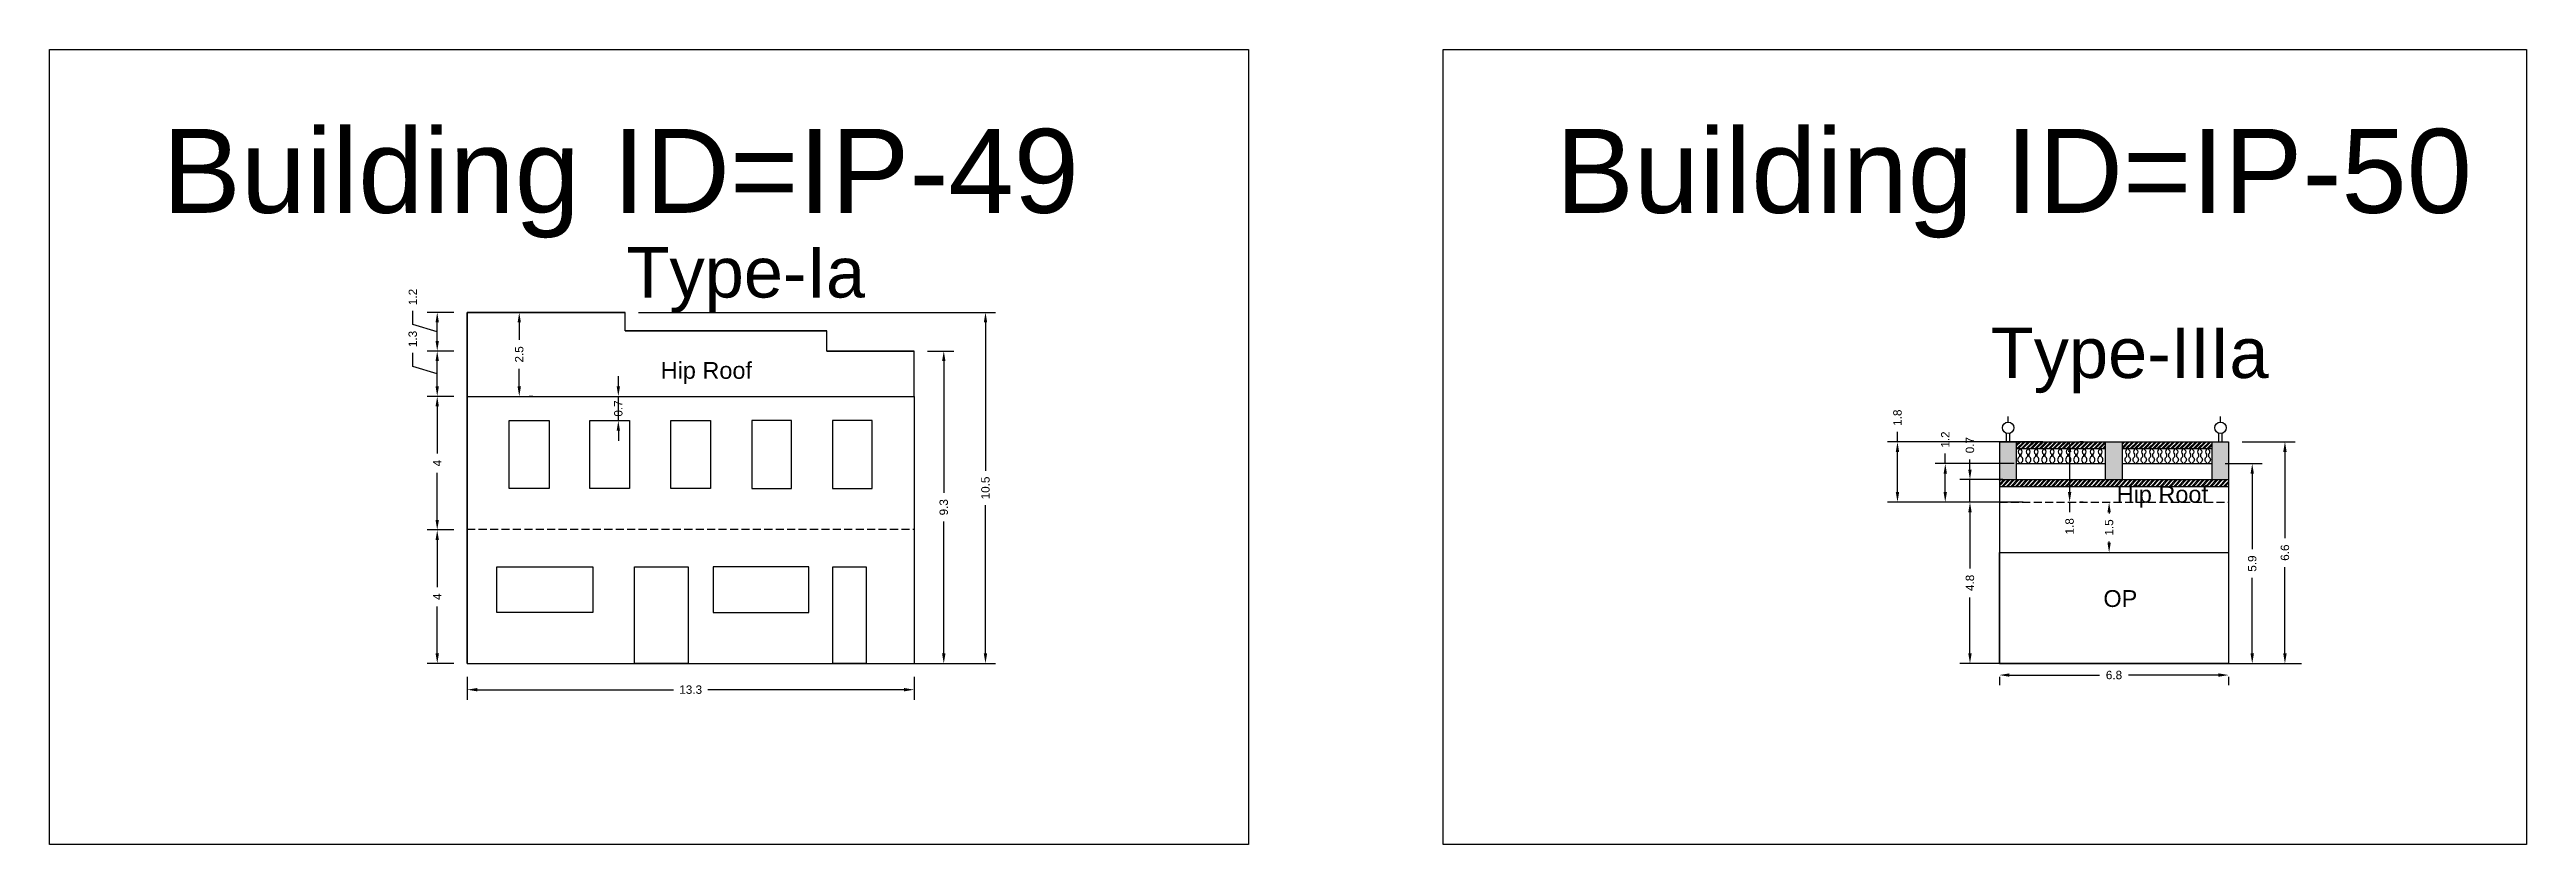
# Model space of a CAD drawing. Header units: metres. Extents: x 3416658 to 3417184, y -6712896 to -6712690.
# Drawn here: x 3417006.2 to 3417080, y -6712856.6 to -6712833 of the extents above; entities that cross this region are included whole.
import ezdxf

# ---------------------------------------------------------------- set-up
doc = ezdxf.new("R2010")
doc.units = ezdxf.units.M
doc.linetypes.add('ACAD_ISO02W100', pattern=[15, 12, -3])
doc.layers.add('Dotted', color=7, linetype='ACAD_ISO02W100', plot=False)
doc.styles.get("Standard").update_dxf_attribs({"font": 'arial.ttf'})
doc.dimstyles.new('ISO-25', dxfattribs={"dimtxt": 0.25, "dimasz": 0.3, "dimexe": 0.3, "dimexo": 0.4, "dimgap": 0.2, "dimtad": 0, "dimdec": 1, "dimdsep": 46, "dimtxsty": 'Standard', "dimcen": 2.5, "dimadec": 0, "dimazin": 0, "dimtfac": 1, "dimtdec": 1, "dimtmove": 0, "dimatfit": 3, "dimfxl": 1, "dimarcsym": 0})
pattern_1 = [(45, (-5.61696, 26.99843), (-0.067351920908, 0.067351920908), []), (45, (-5.57206, 26.99843), (-0.067351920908, 0.067351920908), [])]

msp = doc.modelspace()

# ---------------------------------------------------------------- texts
for s, heights, insert, char_height, attachment_point in [('Building ID=IP-49', [0.517], (3417009.605, -6712835.353), 2.5, 1), ('Building ID=IP-50', [0.517], (3417051.062, -6712835.353), 2.5, 1), ('Type-Ia  ', [0.517], (3417023.413, -6712838.872), 1.5, 1), ('Type-IIIa  ', [0.517], (3417064.014, -6712841.266), 1.5, 1), ('Hip Roof', [0], (3417024.431, -6712842.291), 0.5, 1), ('Hip Roof', [0], (3417067.761, -6712845.977), 0.5, 1), ('OP', [0], (3417068.375, -6712849.08), 0.5, 3)]:
    msp.add_mtext_dynamic_manual_height_columns(s, width=67.86454, gutter_width=12.5, heights=heights, dxfattribs=dict(insert=insert, char_height=char_height, attachment_point=attachment_point))

# ---------------------------------------------------------------- blocks, each defined once
blk = doc.blocks.new('*D432')
at = {"color": 0, "lineweight": -2, "transparency": 16777216}
for p, q in [((3417018.274, -6712847.289), (3417017.481, -6712847.289)), ((3417017.781, -6712847.589), (3417017.781, -6712848.99)), ((3417017.781, -6712850.964), (3417017.781, -6712849.563)), ((3417018.274, -6712851.264), (3417017.481, -6712851.264))]:
    blk.add_line(p, q, dxfattribs=at)
at = {"color": 0, "transparency": 16777216}
for points in [[(3417017.731, -6712847.589), (3417017.831, -6712847.589), (3417017.781, -6712847.289)], [(3417017.731, -6712850.964), (3417017.831, -6712850.964), (3417017.781, -6712851.264)]]:
    blk.add_solid(points, dxfattribs=at)
at = {"layer": 'Defpoints', "color": 0, "transparency": 16777216}
for p in [(3417017.781, -6712847.289), (3417018.674, -6712847.289), (3417018.674, -6712851.264)]:
    blk.add_point(p, dxfattribs=at)
at = {"color": 0, "transparency": 16777216, "insert": (3417017.781, -6712849.276), "char_height": 0.25, "attachment_point": 5, "rotation": 90}
blk.add_mtext('4', dxfattribs=at)
blk = doc.blocks.new('*D433')
at = {"color": 0, "lineweight": -2, "transparency": 16777216}
for p, q in [((3417018.274, -6712843.314), (3417017.481, -6712843.314)), ((3417017.781, -6712843.614), (3417017.781, -6712845.015)), ((3417017.781, -6712846.989), (3417017.781, -6712845.588)), ((3417018.274, -6712847.289), (3417017.481, -6712847.289))]:
    blk.add_line(p, q, dxfattribs=at)
at = {"color": 0, "transparency": 16777216}
for points in [[(3417017.731, -6712843.614), (3417017.831, -6712843.614), (3417017.781, -6712843.314)], [(3417017.731, -6712846.989), (3417017.831, -6712846.989), (3417017.781, -6712847.289)]]:
    blk.add_solid(points, dxfattribs=at)
at = {"layer": 'Defpoints', "color": 0, "transparency": 16777216}
for p in [(3417017.781, -6712843.314), (3417018.674, -6712843.314), (3417018.674, -6712847.289)]:
    blk.add_point(p, dxfattribs=at)
at = {"color": 0, "transparency": 16777216, "insert": (3417017.781, -6712845.301), "char_height": 0.25, "attachment_point": 5, "rotation": 90}
blk.add_mtext('4', dxfattribs=at)
blk = doc.blocks.new('*D434')
at = {"color": 0, "lineweight": -2, "transparency": 16777216}
for p, q in [((3417017.053, -6712842.42), (3417017.053, -6712842.02)), ((3417018.274, -6712841.964), (3417017.481, -6712841.964)), ((3417017.781, -6712843.014), (3417017.781, -6712842.264)), ((3417017.781, -6712842.639), (3417017.053, -6712842.42)), ((3417018.274, -6712843.314), (3417017.481, -6712843.314))]:
    blk.add_line(p, q, dxfattribs=at)
at = {"color": 0, "transparency": 16777216}
for points in [[(3417017.731, -6712842.264), (3417017.831, -6712842.264), (3417017.781, -6712841.964)], [(3417017.731, -6712843.014), (3417017.831, -6712843.014), (3417017.781, -6712843.314)]]:
    blk.add_solid(points, dxfattribs=at)
at = {"layer": 'Defpoints', "color": 0, "transparency": 16777216}
for p in [(3417017.781, -6712841.964), (3417018.674, -6712841.964), (3417018.674, -6712843.314)]:
    blk.add_point(p, dxfattribs=at)
at = {"color": 0, "transparency": 16777216, "insert": (3417017.053, -6712841.605), "char_height": 0.25, "attachment_point": 5, "rotation": 90}
blk.add_mtext('1.3', dxfattribs=at)
blk = doc.blocks.new('*D435')
at = {"color": 0, "lineweight": -2, "transparency": 16777216}
for p, q in [((3417017.056, -6712841.171), (3417017.056, -6712840.771)), ((3417018.274, -6712840.814), (3417017.481, -6712840.814)), ((3417017.781, -6712841.389), (3417017.056, -6712841.171)), ((3417017.781, -6712841.664), (3417017.781, -6712841.114)), ((3417018.274, -6712841.964), (3417017.481, -6712841.964))]:
    blk.add_line(p, q, dxfattribs=at)
at = {"color": 0, "transparency": 16777216}
for points in [[(3417017.731, -6712841.114), (3417017.831, -6712841.114), (3417017.781, -6712840.814)], [(3417017.731, -6712841.664), (3417017.831, -6712841.664), (3417017.781, -6712841.964)]]:
    blk.add_solid(points, dxfattribs=at)
at = {"layer": 'Defpoints', "color": 0, "transparency": 16777216}
for p in [(3417017.781, -6712840.814), (3417018.674, -6712840.814), (3417018.674, -6712841.964)]:
    blk.add_point(p, dxfattribs=at)
at = {"color": 0, "transparency": 16777216, "insert": (3417017.056, -6712840.357), "char_height": 0.25, "attachment_point": 5, "rotation": 90}
blk.add_mtext('1.2', dxfattribs=at)
blk = doc.blocks.new('*D436')
at = {"color": 0, "lineweight": -2, "transparency": 16777216}
for p, q in [((3417020.622, -6712840.814), (3417020.522, -6712840.814)), ((3417020.222, -6712841.114), (3417020.222, -6712841.633)), ((3417020.222, -6712843.014), (3417020.222, -6712842.494)), ((3417020.622, -6712843.314), (3417020.522, -6712843.314))]:
    blk.add_line(p, q, dxfattribs=at)
at = {"color": 0, "transparency": 16777216}
for points in [[(3417020.172, -6712841.114), (3417020.272, -6712841.114), (3417020.222, -6712840.814)], [(3417020.172, -6712843.014), (3417020.272, -6712843.014), (3417020.222, -6712843.314)]]:
    blk.add_solid(points, dxfattribs=at)
at = {"layer": 'Defpoints', "color": 0, "transparency": 16777216}
for p in [(3417020.222, -6712840.814), (3417020.222, -6712840.814), (3417020.222, -6712843.314)]:
    blk.add_point(p, dxfattribs=at)
at = {"color": 0, "transparency": 16777216, "insert": (3417020.222, -6712842.064), "char_height": 0.25, "attachment_point": 5, "rotation": 90}
blk.add_mtext('2.5', dxfattribs=at)
blk = doc.blocks.new('*D437')
at = {"color": 0, "lineweight": -2, "transparency": 16777216}
for p, q in [((3417018.674, -6712851.664), (3417018.674, -6712852.342)), ((3417031.974, -6712851.664), (3417031.974, -6712852.342)), ((3417018.974, -6712852.042), (3417024.811, -6712852.042)), ((3417031.674, -6712852.042), (3417025.837, -6712852.042))]:
    blk.add_line(p, q, dxfattribs=at)
at = {"color": 0, "transparency": 16777216}
for points in [[(3417018.974, -6712851.992), (3417018.974, -6712852.092), (3417018.674, -6712852.042)], [(3417031.674, -6712851.992), (3417031.674, -6712852.092), (3417031.974, -6712852.042)]]:
    blk.add_solid(points, dxfattribs=at)
at = {"layer": 'Defpoints', "color": 0, "transparency": 16777216}
for p in [(3417018.674, -6712851.264), (3417031.974, -6712851.264), (3417031.974, -6712852.042)]:
    blk.add_point(p, dxfattribs=at)
at = {"color": 0, "transparency": 16777216, "insert": (3417025.324, -6712852.042), "char_height": 0.25, "attachment_point": 5}
blk.add_mtext('13.3', dxfattribs=at)
blk = doc.blocks.new('*D438')
at = {"color": 0, "lineweight": -2, "transparency": 16777216}
for p, q in [((3417032.374, -6712841.964), (3417033.156, -6712841.964)), ((3417032.856, -6712842.264), (3417032.856, -6712846.186)), ((3417032.856, -6712850.964), (3417032.856, -6712847.041)), ((3417032.374, -6712851.264), (3417033.156, -6712851.264))]:
    blk.add_line(p, q, dxfattribs=at)
at = {"color": 0, "transparency": 16777216}
for points in [[(3417032.806, -6712842.264), (3417032.906, -6712842.264), (3417032.856, -6712841.964)], [(3417032.806, -6712850.964), (3417032.906, -6712850.964), (3417032.856, -6712851.264)]]:
    blk.add_solid(points, dxfattribs=at)
at = {"layer": 'Defpoints', "color": 0, "transparency": 16777216}
for p in [(3417031.974, -6712841.964), (3417032.856, -6712841.964), (3417031.974, -6712851.264)]:
    blk.add_point(p, dxfattribs=at)
at = {"color": 0, "transparency": 16777216, "insert": (3417032.856, -6712846.614), "char_height": 0.25, "attachment_point": 5, "rotation": 90}
blk.add_mtext('9.3', dxfattribs=at)
blk = doc.blocks.new('*D439')
at = {"color": 0, "lineweight": -2, "transparency": 16777216}
for p, q in [((3417023.774, -6712840.814), (3417034.397, -6712840.814)), ((3417034.097, -6712841.114), (3417034.097, -6712845.525)), ((3417034.097, -6712850.964), (3417034.097, -6712846.553)), ((3417023.774, -6712851.264), (3417034.397, -6712851.264))]:
    blk.add_line(p, q, dxfattribs=at)
at = {"color": 0, "transparency": 16777216}
for points in [[(3417034.047, -6712841.114), (3417034.147, -6712841.114), (3417034.097, -6712840.814)], [(3417034.047, -6712850.964), (3417034.147, -6712850.964), (3417034.097, -6712851.264)]]:
    blk.add_solid(points, dxfattribs=at)
at = {"layer": 'Defpoints', "color": 0, "transparency": 16777216}
for p in [(3417023.374, -6712840.814), (3417023.374, -6712851.264), (3417034.097, -6712851.264)]:
    blk.add_point(p, dxfattribs=at)
at = {"color": 0, "transparency": 16777216, "insert": (3417034.097, -6712846.039), "char_height": 0.25, "attachment_point": 5, "rotation": 90}
blk.add_mtext('10.5', dxfattribs=at)
blk = doc.blocks.new('*D440')
at = {"color": 0, "lineweight": -2, "transparency": 16777216}
for p, q in [((3417023.171, -6712843.014), (3417023.171, -6712842.714)), ((3417023.171, -6712844.035), (3417023.171, -6712843.314)), ((3417023.314, -6712843.314), (3417023.471, -6712843.314)), ((3417023.171, -6712844.335), (3417023.171, -6712844.635)), ((3417023.314, -6712844.035), (3417023.471, -6712844.035))]:
    blk.add_line(p, q, dxfattribs=at)
at = {"color": 0, "transparency": 16777216}
for points in [[(3417023.121, -6712843.014), (3417023.221, -6712843.014), (3417023.171, -6712843.314)], [(3417023.121, -6712844.335), (3417023.221, -6712844.335), (3417023.171, -6712844.035)]]:
    blk.add_solid(points, dxfattribs=at)
at = {"layer": 'Defpoints', "color": 0, "transparency": 16777216}
for p in [(3417022.914, -6712843.314), (3417023.171, -6712843.314), (3417022.914, -6712844.035)]:
    blk.add_point(p, dxfattribs=at)
at = {"color": 0, "transparency": 16777216, "insert": (3417023.171, -6712843.674), "char_height": 0.25, "attachment_point": 5, "rotation": 90}
blk.add_mtext('0.7', dxfattribs=at)
blk = doc.blocks.new('*D441')
at = {"color": 0, "lineweight": -2, "transparency": 16777216}
for p, q in [((3417064.974, -6712846.464), (3417063.095, -6712846.464)), ((3417063.395, -6712846.764), (3417063.395, -6712848.431)), ((3417063.395, -6712850.964), (3417063.395, -6712849.297)), ((3417064.974, -6712851.264), (3417063.095, -6712851.264))]:
    blk.add_line(p, q, dxfattribs=at)
at = {"color": 0, "transparency": 16777216}
for points in [[(3417063.345, -6712846.764), (3417063.445, -6712846.764), (3417063.395, -6712846.464)], [(3417063.345, -6712850.964), (3417063.445, -6712850.964), (3417063.395, -6712851.264)]]:
    blk.add_solid(points, dxfattribs=at)
at = {"layer": 'Defpoints', "color": 0, "transparency": 16777216}
for p in [(3417063.395, -6712846.464), (3417065.374, -6712846.464), (3417065.374, -6712851.264)]:
    blk.add_point(p, dxfattribs=at)
at = {"color": 0, "transparency": 16777216, "insert": (3417063.395, -6712848.864), "char_height": 0.25, "attachment_point": 5, "rotation": 90}
blk.add_mtext('4.8', dxfattribs=at)
blk = doc.blocks.new('*D442')
at = {"color": 0, "lineweight": -2, "transparency": 16777216}
for p, q in [((3417063.395, -6712845.492), (3417063.395, -6712845.192)), ((3417064.371, -6712845.792), (3417063.095, -6712845.792)), ((3417063.395, -6712846.464), (3417063.395, -6712845.792)), ((3417063.871, -6712846.464), (3417063.095, -6712846.464)), ((3417063.395, -6712846.764), (3417063.395, -6712847.064))]:
    blk.add_line(p, q, dxfattribs=at)
at = {"color": 0, "transparency": 16777216}
for points in [[(3417063.345, -6712845.492), (3417063.445, -6712845.492), (3417063.395, -6712845.792)], [(3417063.345, -6712846.764), (3417063.445, -6712846.764), (3417063.395, -6712846.464)]]:
    blk.add_solid(points, dxfattribs=at)
at = {"layer": 'Defpoints', "color": 0, "transparency": 16777216}
for p in [(3417063.395, -6712845.792), (3417064.771, -6712845.792), (3417064.271, -6712846.464)]:
    blk.add_point(p, dxfattribs=at)
at = {"color": 0, "transparency": 16777216, "insert": (3417063.395, -6712844.765), "char_height": 0.25, "attachment_point": 5, "rotation": 90}
blk.add_mtext('0.7', dxfattribs=at)
blk = doc.blocks.new('*D443')
at = {"color": 0, "lineweight": -2, "transparency": 16777216}
for p, q in [((3417062.66, -6712845.314), (3417062.66, -6712845.014)), ((3417064.706, -6712845.314), (3417062.36, -6712845.314)), ((3417062.66, -6712846.164), (3417062.66, -6712845.614)), ((3417063.871, -6712846.464), (3417062.36, -6712846.464))]:
    blk.add_line(p, q, dxfattribs=at)
at = {"color": 0, "transparency": 16777216}
for points in [[(3417062.61, -6712845.614), (3417062.71, -6712845.614), (3417062.66, -6712845.314)], [(3417062.61, -6712846.164), (3417062.71, -6712846.164), (3417062.66, -6712846.464)]]:
    blk.add_solid(points, dxfattribs=at)
at = {"layer": 'Defpoints', "color": 0, "transparency": 16777216}
for p in [(3417062.66, -6712845.314), (3417065.106, -6712845.314), (3417064.271, -6712846.464)]:
    blk.add_point(p, dxfattribs=at)
at = {"color": 0, "transparency": 16777216, "insert": (3417062.66, -6712844.599), "char_height": 0.25, "attachment_point": 5, "rotation": 90}
blk.add_mtext('1.2', dxfattribs=at)
blk = doc.blocks.new('*D444')
at = {"color": 0, "lineweight": -2, "transparency": 16777216}
for p, q in [((3417061.238, -6712844.664), (3417061.238, -6712844.364)), ((3417065.568, -6712844.664), (3417060.938, -6712844.664)), ((3417061.238, -6712846.164), (3417061.238, -6712844.964)), ((3417063.871, -6712846.464), (3417060.938, -6712846.464))]:
    blk.add_line(p, q, dxfattribs=at)
at = {"color": 0, "transparency": 16777216}
for points in [[(3417061.188, -6712844.964), (3417061.288, -6712844.964), (3417061.238, -6712844.664)], [(3417061.188, -6712846.164), (3417061.288, -6712846.164), (3417061.238, -6712846.464)]]:
    blk.add_solid(points, dxfattribs=at)
at = {"layer": 'Defpoints', "color": 0, "transparency": 16777216}
for p in [(3417061.238, -6712844.664), (3417065.968, -6712844.664), (3417064.271, -6712846.464)]:
    blk.add_point(p, dxfattribs=at)
at = {"color": 0, "transparency": 16777216, "insert": (3417061.238, -6712843.948), "char_height": 0.25, "attachment_point": 5, "rotation": 90}
blk.add_mtext('1.8', dxfattribs=at)
blk = doc.blocks.new('*D445')
at = {"color": 0, "lineweight": -2, "transparency": 16777216}
for p, q in [((3417070.991, -6712845.314), (3417072.095, -6712845.314)), ((3417071.795, -6712845.614), (3417071.795, -6712847.861)), ((3417071.795, -6712850.964), (3417071.795, -6712848.717)), ((3417071.491, -6712851.264), (3417072.095, -6712851.264))]:
    blk.add_line(p, q, dxfattribs=at)
at = {"color": 0, "transparency": 16777216}
for points in [[(3417071.745, -6712845.614), (3417071.845, -6712845.614), (3417071.795, -6712845.314)], [(3417071.745, -6712850.964), (3417071.845, -6712850.964), (3417071.795, -6712851.264)]]:
    blk.add_solid(points, dxfattribs=at)
at = {"layer": 'Defpoints', "color": 0, "transparency": 16777216}
for p in [(3417070.591, -6712845.314), (3417071.795, -6712845.314), (3417071.091, -6712851.264)]:
    blk.add_point(p, dxfattribs=at)
at = {"color": 0, "transparency": 16777216, "insert": (3417071.795, -6712848.289), "char_height": 0.25, "attachment_point": 5, "rotation": 90}
blk.add_mtext('5.9', dxfattribs=at)
blk = doc.blocks.new('*D446')
at = {"color": 0, "lineweight": -2, "transparency": 16777216}
for p, q in [((3417071.491, -6712844.664), (3417073.069, -6712844.664)), ((3417072.769, -6712844.964), (3417072.769, -6712847.536)), ((3417072.769, -6712850.964), (3417072.769, -6712848.392)), ((3417071.491, -6712851.264), (3417073.069, -6712851.264))]:
    blk.add_line(p, q, dxfattribs=at)
at = {"color": 0, "transparency": 16777216}
for points in [[(3417072.719, -6712844.964), (3417072.819, -6712844.964), (3417072.769, -6712844.664)], [(3417072.719, -6712850.964), (3417072.819, -6712850.964), (3417072.769, -6712851.264)]]:
    blk.add_solid(points, dxfattribs=at)
at = {"layer": 'Defpoints', "color": 0, "transparency": 16777216}
for p in [(3417071.091, -6712844.664), (3417072.769, -6712844.664), (3417071.091, -6712851.264)]:
    blk.add_point(p, dxfattribs=at)
at = {"color": 0, "transparency": 16777216, "insert": (3417072.769, -6712847.964), "char_height": 0.25, "attachment_point": 5, "rotation": 90}
blk.add_mtext('6.6', dxfattribs=at)
blk = doc.blocks.new('*D447')
at = {"color": 0, "lineweight": -2, "transparency": 16777216}
for p, q in [((3417064.271, -6712851.664), (3417064.271, -6712851.907)), ((3417064.571, -6712851.607), (3417067.253, -6712851.607)), ((3417070.791, -6712851.607), (3417068.11, -6712851.607)), ((3417071.091, -6712851.664), (3417071.091, -6712851.907))]:
    blk.add_line(p, q, dxfattribs=at)
at = {"color": 0, "transparency": 16777216}
for points in [[(3417064.571, -6712851.557), (3417064.571, -6712851.657), (3417064.271, -6712851.607)], [(3417070.791, -6712851.557), (3417070.791, -6712851.657), (3417071.091, -6712851.607)]]:
    blk.add_solid(points, dxfattribs=at)
at = {"layer": 'Defpoints', "color": 0, "transparency": 16777216}
for p in [(3417064.271, -6712851.264), (3417071.091, -6712851.264), (3417071.091, -6712851.607)]:
    blk.add_point(p, dxfattribs=at)
at = {"color": 0, "transparency": 16777216, "insert": (3417067.681, -6712851.607), "char_height": 0.25, "attachment_point": 5}
blk.add_mtext('6.8', dxfattribs=at)
blk = doc.blocks.new('*D448')
at = {"color": 0, "lineweight": -2, "transparency": 16777216}
for p, q in [((3417066.361, -6712844.964), (3417066.361, -6712846.164)), ((3417066.761, -6712844.664), (3417066.661, -6712844.664)), ((3417066.361, -6712846.464), (3417066.361, -6712846.764)), ((3417066.761, -6712846.464), (3417066.661, -6712846.464))]:
    blk.add_line(p, q, dxfattribs=at)
at = {"color": 0, "transparency": 16777216}
for points in [[(3417066.311, -6712844.964), (3417066.411, -6712844.964), (3417066.361, -6712844.664)], [(3417066.311, -6712846.164), (3417066.411, -6712846.164), (3417066.361, -6712846.464)]]:
    blk.add_solid(points, dxfattribs=at)
at = {"layer": 'Defpoints', "color": 0, "transparency": 16777216}
for p in [(3417066.361, -6712844.664), (3417066.361, -6712846.464), (3417066.361, -6712846.464)]:
    blk.add_point(p, dxfattribs=at)
at = {"color": 0, "transparency": 16777216, "insert": (3417066.361, -6712847.18), "char_height": 0.25, "attachment_point": 5, "rotation": 90}
blk.add_mtext('1.8', dxfattribs=at)
blk = doc.blocks.new('*D449')
at = {"color": 0, "lineweight": -2, "transparency": 16777216}
for p, q in [((3417067.701, -6712846.464), (3417067.836, -6712846.464)), ((3417067.536, -6712846.764), (3417067.536, -6712846.797)), ((3417067.536, -6712847.664), (3417067.536, -6712847.63)), ((3417067.701, -6712847.964), (3417067.836, -6712847.964))]:
    blk.add_line(p, q, dxfattribs=at)
at = {"color": 0, "transparency": 16777216}
for points in [[(3417067.486, -6712846.764), (3417067.586, -6712846.764), (3417067.536, -6712846.464)], [(3417067.486, -6712847.664), (3417067.586, -6712847.664), (3417067.536, -6712847.964)]]:
    blk.add_solid(points, dxfattribs=at)
at = {"layer": 'Defpoints', "color": 0, "transparency": 16777216}
for p in [(3417067.301, -6712846.464), (3417067.536, -6712846.464), (3417067.301, -6712847.964)]:
    blk.add_point(p, dxfattribs=at)
at = {"color": 0, "transparency": 16777216, "insert": (3417067.536, -6712847.214), "char_height": 0.25, "attachment_point": 5, "rotation": 90}
blk.add_mtext('1.5', dxfattribs=at)

# ---------------------------------------------------------------- dimensions: what is measured, and where the dimension line sits
for base, p1, p2, picture, middle in [((3417017.78109885, -6712840.81372986), (3417018.67425162, -6712841.96372987), (3417018.67425162, -6712840.81372986), '*D435', (3417017.05558725, -6712840.57107639)), ((3417017.781098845, -6712841.963729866), (3417018.67425162, -6712843.313729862), (3417018.67425162, -6712841.963729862), '*D434', (3417017.053370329, -6712841.820411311)), ((3417017.781, -6712843.314), (3417018.674, -6712847.289), (3417018.674, -6712843.314), '*D433', (3417017.781, -6712845.301))]:
    dim = msp.add_linear_dim(base=base, p1=p1, p2=p2, angle=90, dimstyle='ISO-25', override={"dimtmove": 1})
    dim.commit()
    dim.dimension.update_dxf_attribs({"geometry": picture, "text_midpoint": middle})
for base, p1, p2, picture, middle in [((3417020.222, -6712840.814), (3417020.222, -6712843.314), (3417020.222, -6712840.814), '*D436', (3417020.222, -6712842.064)), ((3417034.097440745, -6712851.263729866), (3417023.37425162, -6712840.813729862), (3417023.37425162, -6712851.263729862), '*D439', (3417034.097440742, -6712846.038729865)), ((3417032.856, -6712841.964), (3417031.974, -6712851.264), (3417031.974, -6712841.964), '*D438', (3417032.856, -6712846.614)), ((3417061.238, -6712844.664), (3417064.271, -6712846.464), (3417065.968, -6712844.664), '*D444', (3417061.238, -6712843.948)), ((3417062.65958404, -6712845.31372987), (3417064.271292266, -6712846.46372987), (3417065.106043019, -6712845.313729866), '*D443', (3417062.659584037, -6712844.599200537)), ((3417063.395, -6712845.792), (3417064.271, -6712846.464), (3417064.771, -6712845.792), '*D442', (3417063.395, -6712844.765)), ((3417066.361, -6712846.464), (3417066.361, -6712844.664), (3417066.361, -6712846.464), '*D448', (3417066.361, -6712847.18)), ((3417072.769, -6712844.664), (3417071.091, -6712851.264), (3417071.091, -6712844.664), '*D446', (3417072.769, -6712847.964)), ((3417071.794569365, -6712845.31372987), (3417071.091292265, -6712851.263729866), (3417070.591292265, -6712845.313729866), '*D445', (3417071.794569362, -6712848.288729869)), ((3417063.395, -6712846.464), (3417065.374, -6712851.264), (3417065.374, -6712846.464), '*D441', (3417063.395, -6712848.864)), ((3417017.781, -6712847.289), (3417018.674, -6712851.264), (3417018.674, -6712847.289), '*D432', (3417017.781, -6712849.276))]:
    dim = msp.add_linear_dim(base=base, p1=p1, p2=p2, angle=90, dimstyle='ISO-25')
    dim.commit()
    dim.dimension.update_dxf_attribs({"geometry": picture, "text_midpoint": middle})
for base, p1, p2, picture, middle in [((3417023.171, -6712843.314), (3417022.914, -6712844.035), (3417022.914, -6712843.314), '*D440', (3417023.171, -6712843.674)), ((3417067.536, -6712846.464), (3417067.301, -6712847.964), (3417067.301, -6712846.464), '*D449', (3417067.536, -6712847.214))]:
    dim = msp.add_linear_dim(base=base, p1=p1, p2=p2, angle=90, dimstyle='ISO-25')
    dim.commit()
    dim.dimension.update_dxf_attribs({"geometry": picture, "text_midpoint": middle, "dimtype": 160})
for base, p1, p2, picture, middle in [((3417031.974, -6712852.042), (3417018.674, -6712851.264), (3417031.974, -6712851.264), '*D437', (3417025.324, -6712852.042)), ((3417071.091, -6712851.607), (3417064.271, -6712851.264), (3417071.091, -6712851.264), '*D447', (3417067.681, -6712851.607))]:
    dim = msp.add_linear_dim(base=base, p1=p1, p2=p2, dimstyle='ISO-25')
    dim.commit()
    dim.dimension.update_dxf_attribs({"geometry": picture, "text_midpoint": middle})

# ---------------------------------------------------------------- hatches: boundary and pattern name
h = msp.add_hatch(color=256)
h.dxf.hatch_style = 1
h.paths.add_polyline_path([(3417064.771, -6712844.664), (3417064.271, -6712844.664), (3417064.271, -6712845.792), (3417064.771, -6712845.792)])
h = msp.add_hatch()
h.set_pattern_fill('ANSI32', color=256, scale=0.01)
h.set_pattern_definition(pattern_1)
h.paths.add_polyline_path([(3417070.591, -6712844.664), (3417067.931, -6712844.664), (3417067.931, -6712844.864), (3417070.591, -6712844.864)])
h.paths.add_polyline_path([(3417067.431, -6712844.664), (3417064.771, -6712844.664), (3417064.771, -6712844.864), (3417067.431, -6712844.864)])
h = msp.add_hatch(color=256)
h.dxf.hatch_style = 1
h.paths.add_polyline_path([(3417067.931, -6712844.664), (3417067.431, -6712844.664), (3417067.431, -6712845.792), (3417067.931, -6712845.792)])
h.paths.add_polyline_path([(3417070.591, -6712845.792), (3417071.091, -6712845.792), (3417071.091, -6712844.664), (3417070.591, -6712844.664)])
h = msp.add_hatch()
h.set_pattern_fill('ANSI32', color=256, scale=0.01)
h.set_pattern_definition(pattern_1)
h.paths.add_polyline_path([(3417071.091, -6712845.792), (3417064.271, -6712845.792), (3417064.271, -6712845.992), (3417071.091, -6712845.992)])

# ---------------------------------------------------------------- linework, layer by layer
for points in [[(3417006.243, -6712832.992), (3417041.925, -6712832.992), (3417041.925, -6712856.648), (3417006.243, -6712856.648)], [(3417047.719, -6712832.992), (3417079.956, -6712832.992), (3417079.956, -6712856.648), (3417047.719, -6712856.648)], [(3417031.974, -6712843.314), (3417031.974, -6712841.964), (3417029.374, -6712841.964), (3417029.374, -6712841.364), (3417023.374, -6712841.364), (3417023.374, -6712840.814), (3417018.674, -6712840.814), (3417018.674, -6712843.314)], [(3417019.921, -6712844.035), (3417021.108, -6712844.035), (3417021.108, -6712846.054), (3417019.921, -6712846.054)], [(3417022.32, -6712844.035), (3417023.507, -6712844.035), (3417023.507, -6712846.054), (3417022.32, -6712846.054)], [(3417024.731, -6712844.035), (3417025.918, -6712844.035), (3417025.918, -6712846.054), (3417024.731, -6712846.054)], [(3417028.328, -6712844.035), (3417027.141, -6712844.035), (3417027.141, -6712846.054), (3417028.328, -6712846.054)], [(3417030.728, -6712844.035), (3417029.541, -6712844.035), (3417029.541, -6712846.054), (3417030.728, -6712846.054)], [(3417064.271, -6712847.964), (3417071.091, -6712847.964), (3417071.091, -6712851.264), (3417064.271, -6712851.264)], [(3417019.553, -6712848.389), (3417022.408, -6712848.389), (3417022.408, -6712849.745), (3417019.553, -6712849.745)], [(3417023.649, -6712848.389), (3417025.25, -6712848.389), (3417025.25, -6712851.264), (3417023.649, -6712851.264)], [(3417028.844, -6712848.389), (3417025.99, -6712848.389), (3417025.99, -6712849.745), (3417028.844, -6712849.745)], [(3417029.551, -6712848.389), (3417030.549, -6712848.389), (3417030.549, -6712851.264), (3417029.551, -6712851.264)]]:
    msp.add_lwpolyline(points, close=True)
for points in [[(3417018.674, -6712840.814), (3417023.374, -6712840.814)], [(3417018.674, -6712843.314), (3417018.674, -6712840.814)], [(3417018.674, -6712851.264), (3417018.674, -6712840.814)], [(3417023.374, -6712841.364), (3417023.374, -6712840.814)], [(3417023.374, -6712841.364), (3417029.374, -6712841.364)], [(3417029.374, -6712841.964), (3417029.374, -6712841.364)], [(3417029.374, -6712841.964), (3417031.974, -6712841.964)], [(3417031.974, -6712843.314), (3417031.974, -6712841.964)], [(3417018.674, -6712843.314), (3417018.674, -6712851.264)], [(3417031.974, -6712843.314), (3417031.974, -6712851.264)], [(3417064.482, -6712844.664), (3417064.482, -6712844.409)], [(3417064.532, -6712844.08), (3417064.532, -6712843.914)], [(3417064.582, -6712844.664), (3417064.582, -6712844.409)], [(3417070.802, -6712844.664), (3417070.802, -6712844.409)], [(3417070.852, -6712844.08), (3417070.852, -6712843.914)], [(3417070.902, -6712844.664), (3417070.902, -6712844.409)], [(3417064.271, -6712844.664), (3417071.091, -6712844.664)], [(3417064.271, -6712844.664), (3417064.271, -6712851.264)], [(3417064.771, -6712844.664), (3417064.771, -6712845.792)], [(3417064.771, -6712844.864), (3417067.431, -6712844.864)], [(3417067.431, -6712845.792), (3417067.431, -6712844.664)], [(3417067.931, -6712845.792), (3417067.931, -6712844.664)], [(3417067.931, -6712844.864), (3417070.591, -6712844.864)], [(3417070.591, -6712844.664), (3417070.591, -6712845.792)], [(3417071.091, -6712844.664), (3417071.091, -6712851.264)], [(3417064.271, -6712845.792), (3417071.091, -6712845.792)], [(3417064.271, -6712845.992), (3417071.091, -6712845.992)], [(3417064.771, -6712845.314), (3417067.431, -6712845.314)], [(3417067.931, -6712845.314), (3417070.591, -6712845.314)], [(3417064.271, -6712847.964), (3417071.091, -6712847.964)], [(3417018.674, -6712851.264), (3417031.974, -6712851.264)], [(3417064.271, -6712851.264), (3417073.258, -6712851.264)]]:
    msp.add_lwpolyline(points)
for points in [[(3417064.868, -6712844.864), (3417064.868, -6712844.895, 0.504557), (3417064.868, -6712845.03), (3417064.868, -6712845.104, 0.59952), (3417064.868, -6712845.291), (3417064.868, -6712845.314)], [(3417064.917, -6712845.314), (3417064.917, -6712845.291, 0.59952), (3417064.917, -6712845.104), (3417064.917, -6712845.03, 0.504557), (3417064.917, -6712844.895), (3417064.917, -6712844.864)], [(3417065.106, -6712844.864), (3417065.106, -6712844.895, 0.504557), (3417065.106, -6712845.03), (3417065.106, -6712845.104, 0.59952), (3417065.106, -6712845.291), (3417065.106, -6712845.314)], [(3417065.155, -6712845.314), (3417065.155, -6712845.291, 0.59952), (3417065.155, -6712845.104), (3417065.155, -6712845.03, 0.504557), (3417065.155, -6712844.895), (3417065.155, -6712844.864)], [(3417065.344, -6712844.864), (3417065.344, -6712844.895, 0.504557), (3417065.344, -6712845.03), (3417065.344, -6712845.104, 0.59952), (3417065.344, -6712845.291), (3417065.344, -6712845.314)], [(3417065.393, -6712845.314), (3417065.393, -6712845.291, 0.59952), (3417065.393, -6712845.104), (3417065.393, -6712845.03, 0.504557), (3417065.393, -6712844.895), (3417065.393, -6712844.864)], [(3417065.582, -6712844.864), (3417065.582, -6712844.895, 0.504557), (3417065.582, -6712845.03), (3417065.582, -6712845.104, 0.59952), (3417065.582, -6712845.291), (3417065.582, -6712845.314)], [(3417065.631, -6712845.314), (3417065.631, -6712845.291, 0.59952), (3417065.631, -6712845.104), (3417065.631, -6712845.03, 0.504557), (3417065.631, -6712844.895), (3417065.631, -6712844.864)], [(3417065.82, -6712844.864), (3417065.82, -6712844.895, 0.504557), (3417065.82, -6712845.03), (3417065.82, -6712845.104, 0.59952), (3417065.82, -6712845.291), (3417065.82, -6712845.314)], [(3417065.868, -6712845.314), (3417065.868, -6712845.291, 0.59952), (3417065.868, -6712845.104), (3417065.868, -6712845.03, 0.504557), (3417065.868, -6712844.895), (3417065.868, -6712844.864)], [(3417066.058, -6712844.864), (3417066.058, -6712844.895, 0.504557), (3417066.058, -6712845.03), (3417066.058, -6712845.104, 0.59952), (3417066.058, -6712845.291), (3417066.058, -6712845.314)], [(3417066.106, -6712845.314), (3417066.106, -6712845.291, 0.59952), (3417066.106, -6712845.104), (3417066.106, -6712845.03, 0.504557), (3417066.106, -6712844.895), (3417066.106, -6712844.864)], [(3417066.296, -6712844.864), (3417066.296, -6712844.895, 0.504557), (3417066.296, -6712845.03), (3417066.296, -6712845.104, 0.59952), (3417066.296, -6712845.291), (3417066.296, -6712845.314)], [(3417066.344, -6712845.314), (3417066.344, -6712845.291, 0.59952), (3417066.344, -6712845.104), (3417066.344, -6712845.03, 0.504557), (3417066.344, -6712844.895), (3417066.344, -6712844.864)], [(3417066.534, -6712844.864), (3417066.534, -6712844.895, 0.504557), (3417066.534, -6712845.03), (3417066.534, -6712845.104, 0.59952), (3417066.534, -6712845.291), (3417066.534, -6712845.314)], [(3417066.582, -6712845.314), (3417066.582, -6712845.291, 0.59952), (3417066.582, -6712845.104), (3417066.582, -6712845.03, 0.504557), (3417066.582, -6712844.895), (3417066.582, -6712844.864)], [(3417066.772, -6712844.864), (3417066.772, -6712844.895, 0.504557), (3417066.772, -6712845.03), (3417066.772, -6712845.104, 0.59952), (3417066.772, -6712845.291), (3417066.772, -6712845.314)], [(3417066.82, -6712845.314), (3417066.82, -6712845.291, 0.59952), (3417066.82, -6712845.104), (3417066.82, -6712845.03, 0.504557), (3417066.82, -6712844.895), (3417066.82, -6712844.864)], [(3417067.01, -6712844.864), (3417067.01, -6712844.895, 0.504557), (3417067.01, -6712845.03), (3417067.01, -6712845.104, 0.59952), (3417067.01, -6712845.291), (3417067.01, -6712845.314)], [(3417067.058, -6712845.314), (3417067.058, -6712845.291, 0.59952), (3417067.058, -6712845.104), (3417067.058, -6712845.03, 0.504557), (3417067.058, -6712844.895), (3417067.058, -6712844.864)], [(3417067.248, -6712844.864), (3417067.248, -6712844.895, 0.504557), (3417067.248, -6712845.03), (3417067.248, -6712845.104, 0.59952), (3417067.248, -6712845.291), (3417067.248, -6712845.314)], [(3417067.296, -6712845.314), (3417067.296, -6712845.291, 0.59952), (3417067.296, -6712845.104), (3417067.296, -6712845.03, 0.504557), (3417067.296, -6712844.895), (3417067.296, -6712844.864)], [(3417068.066, -6712845.314), (3417068.066, -6712845.291, -0.59952), (3417068.066, -6712845.104), (3417068.066, -6712845.03, -0.504557), (3417068.066, -6712844.895), (3417068.066, -6712844.864)], [(3417068.115, -6712844.864), (3417068.115, -6712844.895, -0.504557), (3417068.115, -6712845.03), (3417068.115, -6712845.104, -0.59952), (3417068.115, -6712845.291), (3417068.115, -6712845.314)], [(3417068.304, -6712845.314), (3417068.304, -6712845.291, -0.59952), (3417068.304, -6712845.104), (3417068.304, -6712845.03, -0.504557), (3417068.304, -6712844.895), (3417068.304, -6712844.864)], [(3417068.353, -6712844.864), (3417068.353, -6712844.895, -0.504557), (3417068.353, -6712845.03), (3417068.353, -6712845.104, -0.59952), (3417068.353, -6712845.291), (3417068.353, -6712845.314)], [(3417068.542, -6712845.314), (3417068.542, -6712845.291, -0.59952), (3417068.542, -6712845.104), (3417068.542, -6712845.03, -0.504557), (3417068.542, -6712844.895), (3417068.542, -6712844.864)], [(3417068.591, -6712844.864), (3417068.591, -6712844.895, -0.504557), (3417068.591, -6712845.03), (3417068.591, -6712845.104, -0.59952), (3417068.591, -6712845.291), (3417068.591, -6712845.314)], [(3417068.78, -6712845.314), (3417068.78, -6712845.291, -0.59952), (3417068.78, -6712845.104), (3417068.78, -6712845.03, -0.504557), (3417068.78, -6712844.895), (3417068.78, -6712844.864)], [(3417068.829, -6712844.864), (3417068.829, -6712844.895, -0.504557), (3417068.829, -6712845.03), (3417068.829, -6712845.104, -0.59952), (3417068.829, -6712845.291), (3417068.829, -6712845.314)], [(3417069.018, -6712845.314), (3417069.018, -6712845.291, -0.59952), (3417069.018, -6712845.104), (3417069.018, -6712845.03, -0.504557), (3417069.018, -6712844.895), (3417069.018, -6712844.864)], [(3417069.067, -6712844.864), (3417069.067, -6712844.895, -0.504557), (3417069.067, -6712845.03), (3417069.067, -6712845.104, -0.59952), (3417069.067, -6712845.291), (3417069.067, -6712845.314)], [(3417069.256, -6712845.314), (3417069.256, -6712845.291, -0.59952), (3417069.256, -6712845.104), (3417069.256, -6712845.03, -0.504557), (3417069.256, -6712844.895), (3417069.256, -6712844.864)], [(3417069.305, -6712844.864), (3417069.305, -6712844.895, -0.504557), (3417069.305, -6712845.03), (3417069.305, -6712845.104, -0.59952), (3417069.305, -6712845.291), (3417069.305, -6712845.314)], [(3417069.494, -6712845.314), (3417069.494, -6712845.291, -0.59952), (3417069.494, -6712845.104), (3417069.494, -6712845.03, -0.504557), (3417069.494, -6712844.895), (3417069.494, -6712844.864)], [(3417069.543, -6712844.864), (3417069.543, -6712844.895, -0.504557), (3417069.543, -6712845.03), (3417069.543, -6712845.104, -0.59952), (3417069.543, -6712845.291), (3417069.543, -6712845.314)], [(3417069.732, -6712845.314), (3417069.732, -6712845.291, -0.59952), (3417069.732, -6712845.104), (3417069.732, -6712845.03, -0.504557), (3417069.732, -6712844.895), (3417069.732, -6712844.864)], [(3417069.781, -6712844.864), (3417069.781, -6712844.895, -0.504557), (3417069.781, -6712845.03), (3417069.781, -6712845.104, -0.59952), (3417069.781, -6712845.291), (3417069.781, -6712845.314)], [(3417069.97, -6712845.314), (3417069.97, -6712845.291, -0.59952), (3417069.97, -6712845.104), (3417069.97, -6712845.03, -0.504557), (3417069.97, -6712844.895), (3417069.97, -6712844.864)], [(3417070.019, -6712844.864), (3417070.019, -6712844.895, -0.504557), (3417070.019, -6712845.03), (3417070.019, -6712845.104, -0.59952), (3417070.019, -6712845.291), (3417070.019, -6712845.314)], [(3417070.208, -6712845.314), (3417070.208, -6712845.291, -0.59952), (3417070.208, -6712845.104), (3417070.208, -6712845.03, -0.504557), (3417070.208, -6712844.895), (3417070.208, -6712844.864)], [(3417070.257, -6712844.864), (3417070.257, -6712844.895, -0.504557), (3417070.257, -6712845.03), (3417070.257, -6712845.104, -0.59952), (3417070.257, -6712845.291), (3417070.257, -6712845.314)], [(3417070.446, -6712845.314), (3417070.446, -6712845.291, -0.59952), (3417070.446, -6712845.104), (3417070.446, -6712845.03, -0.504557), (3417070.446, -6712844.895), (3417070.446, -6712844.864)], [(3417070.494, -6712844.864), (3417070.494, -6712844.895, -0.504557), (3417070.494, -6712845.03), (3417070.494, -6712845.104, -0.59952), (3417070.494, -6712845.291), (3417070.494, -6712845.314)]]:
    msp.add_lwpolyline(points, format="xyb")
for centre in [(3417064.532, -6712844.248), (3417070.852, -6712844.248)]:
    msp.add_circle(centre, 0.169)
at = {"layer": 'Dotted', "ltscale": 0.02}
for points in [[(3417018.674, -6712843.314), (3417031.974, -6712843.314)], [(3417064.271, -6712846.464), (3417071.091, -6712846.464)], [(3417018.674, -6712847.264), (3417031.974, -6712847.264)]]:
    msp.add_lwpolyline(points, dxfattribs=at)

msp.set_redraw_order([(e.dxf.handle, doc.entitydb.next_handle()) for e in msp.query("TEXT MTEXT ATTDEF DIMENSION ARC_DIMENSION")])  # texts and dimensions are drawn at this point

doc.saveas('drawing.dxf')
